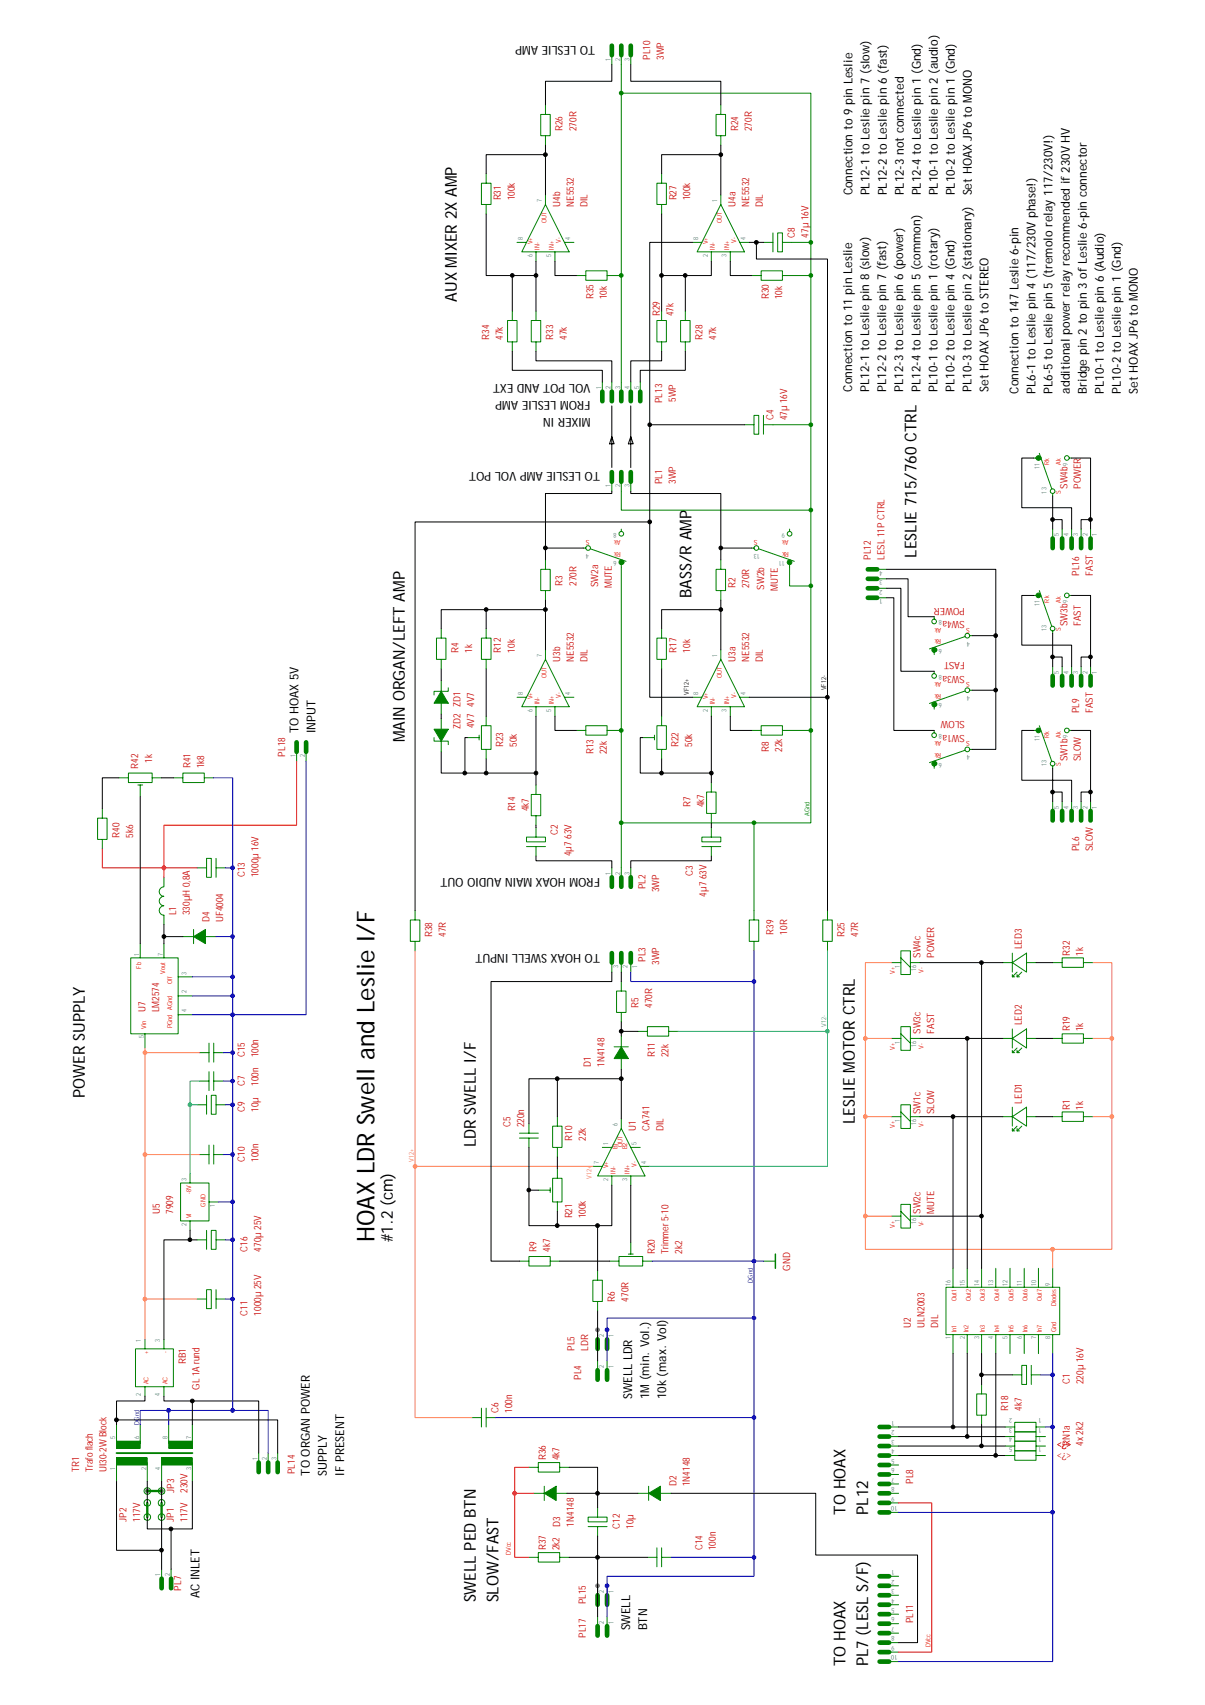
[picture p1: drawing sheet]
<svg xmlns="http://www.w3.org/2000/svg" width="210mm" height="297mm" viewBox="0 0 210 297" stroke-linecap="round" stroke-linejoin="round" font-family="sans-serif">
<defs><g id="words">
<text font-size="4.3" x="65.3" y="216.4" transform="rotate(-90 65.3 216.4)">HOAX LDR Swell and Leslie I/F</text>
<g font-size="2.8">
<text x="79.6" y="52.6" transform="rotate(-90 79.6 52.6)">AUX MIXER 2X AMP</text>
<text x="159.7" y="97.1" transform="rotate(-90 159.7 97.1)">LESLIE 715/760 CTRL</text>
<text x="120.5" y="104.1" transform="rotate(-90 120.5 104.1)">BASS/R AMP</text>
<text x="70.5" y="129.3" transform="rotate(-90 70.5 129.3)">MAIN ORGAN/LEFT AMP</text>
<text x="14.8" y="191.2" transform="rotate(-90 14.8 191.2)">POWER SUPPLY</text>
<text x="148.9" y="195.8" transform="rotate(-90 148.9 195.8)">LESLIE MOTOR CTRL</text>
<text x="82.9" y="199.9" transform="rotate(-90 82.9 199.9)">LDR SWELL I/F</text>
<text x="68.4" y="216.4" transform="rotate(-90 68.4 216.4)">#1.2 (cm)</text>
<text x="147.3" y="263.9" transform="rotate(-90 147.3 263.9)">TO HOAX</text>
<text x="151.3" y="263.9" transform="rotate(-90 151.3 263.9)">PL12</text>
<text x="82.9" y="279.2" transform="rotate(-90 82.9 279.2)">SWELL PED BTN</text>
<text x="86.8" y="279.2" transform="rotate(-90 86.8 279.2)">SLOW/FAST</text>
<text x="147.3" y="290.3" transform="rotate(-90 147.3 290.3)">TO HOAX</text>
<text x="151.3" y="290.3" transform="rotate(-90 151.3 290.3)">PL7 (LESL S/F)</text>
</g>
<g font-size="2.1">
<text x="103.7" y="8" transform="rotate(-180 103.7 8)">TO LESLIE AMP</text>
<text x="148.5" y="34.1" transform="rotate(-90 148.5 34.1)">Connection to 9 pin Leslie</text>
<text x="151.5" y="34.1" transform="rotate(-90 151.5 34.1)">PL12-1 to Leslie pin 7 (slow)</text>
<text x="154.5" y="34.1" transform="rotate(-90 154.5 34.1)">PL12-2 to Leslie pin 6 (fast)</text>
<text x="157.4" y="34.1" transform="rotate(-90 157.4 34.1)">PL12-3 not connected</text>
<text x="160.4" y="34.1" transform="rotate(-90 160.4 34.1)">PL12-4 to Leslie pin 1 (Gnd)</text>
<text x="163.4" y="34.1" transform="rotate(-90 163.4 34.1)">PL10-1 to Leslie pin 2 (audio)</text>
<text x="166.3" y="34.1" transform="rotate(-90 166.3 34.1)">PL10-2 to Leslie pin 1 (Gnd)</text>
<text x="169.3" y="34.1" transform="rotate(-90 169.3 34.1)">Set HOAX JP6 to MONO</text>
<text x="102.9" y="69.8" transform="rotate(-180 102.9 69.8)">FROM LESLIE AMP</text>
<text x="102.9" y="66.9" transform="rotate(-180 102.9 66.9)">VOL POT AND EXT</text>
<text x="148.4" y="68.2" transform="rotate(-90 148.4 68.2)">Connection to 11 pin Leslie</text>
<text x="151.4" y="68.2" transform="rotate(-90 151.4 68.2)">PL12-1 to Leslie pin 8 (slow)</text>
<text x="154.4" y="68.2" transform="rotate(-90 154.4 68.2)">PL12-2 to Leslie pin 7 (fast)</text>
<text x="157.4" y="68.2" transform="rotate(-90 157.4 68.2)">PL12-3 to Leslie pin 6 (power)</text>
<text x="160.3" y="68.2" transform="rotate(-90 160.3 68.2)">PL12-4 to Leslie pin 5 (common)</text>
<text x="163.3" y="68.2" transform="rotate(-90 163.3 68.2)">PL10-1 to Leslie pin 1 (rotary)</text>
<text x="166.3" y="68.2" transform="rotate(-90 166.3 68.2)">PL10-2 to Leslie pin 4 (Gnd)</text>
<text x="169.2" y="68.2" transform="rotate(-90 169.2 68.2)">PL10-3 to Leslie pin 2 (stationary)</text>
<text x="172.2" y="68.2" transform="rotate(-90 172.2 68.2)">Set HOAX JP6 to STEREO</text>
<text x="177.4" y="68.6" transform="rotate(-90 177.4 68.6)">Connection to 147 Leslie 6-pin</text>
<text x="180.4" y="68.6" transform="rotate(-90 180.4 68.6)">PL6-1 to Leslie pin 4 (117/230V phase!)</text>
<text x="183.3" y="68.6" transform="rotate(-90 183.3 68.6)">PL6-5 to Leslie pin 5 (tremolo relay 117/230V!)</text>
<text x="186.3" y="68.6" transform="rotate(-90 186.3 68.6)">additional power relay recommended if 230V HV</text>
<text x="189.3" y="68.6" transform="rotate(-90 189.3 68.6)">Bridge pin 2 to pin 3 of Leslie 6-pin connector</text>
<text x="192.3" y="68.6" transform="rotate(-90 192.3 68.6)">PL10-1 to Leslie pin 6 (Audio)</text>
<text x="195.2" y="68.6" transform="rotate(-90 195.2 68.6)">PL10-2 to Leslie pin 1 (Gnd)</text>
<text x="198.2" y="68.6" transform="rotate(-90 198.2 68.6)">Set HOAX JP6 to MONO</text>
<text x="102.9" y="72.8" transform="rotate(-180 102.9 72.8)">MIXER IN</text>
<text x="104.5" y="82.3" transform="rotate(-180 104.5 82.3)">TO LESLIE AMP VOL POT</text>
<text x="52" y="127.7" transform="rotate(-90 52 127.7)">TO HOAX 5V</text>
<text x="55" y="127.7" transform="rotate(-90 55 127.7)">INPUT</text>
<text x="104.5" y="152.9" transform="rotate(-180 104.5 152.9)">FROM HOAX MAIN AUDIO OUT</text>
<text x="104.5" y="166.1" transform="rotate(-180 104.5 166.1)">TO HOAX SWELL INPUT</text>
<text x="110.1" y="243.8" transform="rotate(-90 110.1 243.8)">SWELL LDR</text>
<text x="113.1" y="243.8" transform="rotate(-90 113.1 243.8)">1M (min. Vol.)</text>
<text x="116.1" y="243.8" transform="rotate(-90 116.1 243.8)">10k (max. Vol)</text>
<text x="54" y="257.1" transform="rotate(-90 54 257.1)">TO ORGAN POWER</text>
<text x="57" y="257.1" transform="rotate(-90 57 257.1)">SUPPLY</text>
<text x="59.9" y="257.1" transform="rotate(-90 59.9 257.1)">IF PRESENT</text>
<text x="34.7" y="278.5" transform="rotate(-90 34.7 278.5)">AC INLET</text>
<text x="109.8" y="284.1" transform="rotate(-90 109.8 284.1)">SWELL</text>
<text x="112.8" y="284.1" transform="rotate(-90 112.8 284.1)">BTN</text>
</g>
<g font-size="1.7" fill="#c00000">
<text x="113.3" y="10.4" transform="rotate(-90 113.3 10.4)">PL10</text>
<text x="115.6" y="10.4" transform="rotate(-90 115.6 10.4)">3WP</text>
<text x="98" y="22.9" transform="rotate(-90 98 22.9)">R26</text>
<text x="100.4" y="22.9" transform="rotate(-90 100.4 22.9)">270R</text>
<text x="128.6" y="22.9" transform="rotate(-90 128.6 22.9)">R24</text>
<text x="130.9" y="22.9" transform="rotate(-90 130.9 22.9)">270R</text>
<text x="87.3" y="34.9" transform="rotate(-90 87.3 34.9)">R31</text>
<text x="89.7" y="34.9" transform="rotate(-90 89.7 34.9)">100k</text>
<text x="117.8" y="34.9" transform="rotate(-90 117.8 34.9)">R27</text>
<text x="120.2" y="34.9" transform="rotate(-90 120.2 34.9)">100k</text>
<text x="97.6" y="36" transform="rotate(-90 97.6 36)">U4b</text>
<text x="99.9" y="36" transform="rotate(-90 99.9 36)">NE5532</text>
<text x="102.3" y="36" transform="rotate(-90 102.3 36)">DIL</text>
<text x="128.1" y="36" transform="rotate(-90 128.1 36)">U4a</text>
<text x="130.5" y="36" transform="rotate(-90 130.5 36)">NE5532</text>
<text x="132.9" y="36" transform="rotate(-90 132.9 36)">DIL</text>
<text x="138.5" y="41.4" transform="rotate(-90 138.5 41.4)">C8</text>
<text x="140.8" y="41.4" transform="rotate(-90 140.8 41.4)">47µ 16V</text>
<text x="103.4" y="52.1" transform="rotate(-90 103.4 52.1)">R35</text>
<text x="105.7" y="52.1" transform="rotate(-90 105.7 52.1)">10k</text>
<text x="133.9" y="52.1" transform="rotate(-90 133.9 52.1)">R30</text>
<text x="136.3" y="52.1" transform="rotate(-90 136.3 52.1)">10k</text>
<text x="85.2" y="59.2" transform="rotate(-90 85.2 59.2)">R34</text>
<text x="87.6" y="59.2" transform="rotate(-90 87.6 59.2)">47k</text>
<text x="96.4" y="59.2" transform="rotate(-90 96.4 59.2)">R33</text>
<text x="98.7" y="59.2" transform="rotate(-90 98.7 59.2)">47k</text>
<text x="114.9" y="55.1" transform="rotate(-90 114.9 55.1)">R29</text>
<text x="117.3" y="55.1" transform="rotate(-90 117.3 55.1)">47k</text>
<text x="122.4" y="59.2" transform="rotate(-90 122.4 59.2)">R28</text>
<text x="124.7" y="59.2" transform="rotate(-90 124.7 59.2)">47k</text>
<text x="115.3" y="70.2" transform="rotate(-90 115.3 70.2)">PL13</text>
<text x="117.7" y="70" transform="rotate(-90 117.7 70)">5WP</text>
<text x="134.7" y="73.2" transform="rotate(-90 134.7 73.2)">C4</text>
<text x="137.1" y="73.2" transform="rotate(-90 137.1 73.2)">47µ 16V</text>
<text x="115.3" y="84.3" transform="rotate(-90 115.3 84.3)">PL1</text>
<text x="117.7" y="84.3" transform="rotate(-90 117.7 84.3)">3WP</text>
<text x="185.9" y="85.2" transform="rotate(-90 185.9 85.2)">SW4b</text>
<text x="188.3" y="85.2" transform="rotate(-90 188.3 85.2)">POWER</text>
<text x="151.7" y="97.5" transform="rotate(-90 151.7 97.5)">PL12</text>
<text x="154.1" y="97.5" transform="rotate(-90 154.1 97.5)">LESL 11P CTRL</text>
<text x="188" y="100.3" transform="rotate(-90 188 100.3)">PL16</text>
<text x="190.4" y="100.3" transform="rotate(-90 190.4 100.3)">FAST</text>
<text x="98" y="102.1" transform="rotate(-90 98 102.1)">R3</text>
<text x="100.4" y="102.1" transform="rotate(-90 100.4 102.1)">270R</text>
<text x="104.2" y="102.3" transform="rotate(-90 104.2 102.3)">SW2a</text>
<text x="106.6" y="102.5" transform="rotate(-90 106.6 102.5)">MUTE</text>
<text x="128.1" y="102.5" transform="rotate(-90 128.1 102.5)">R2</text>
<text x="130.5" y="102.5" transform="rotate(-90 130.5 102.5)">270R</text>
<text x="133.1" y="102.7" transform="rotate(-90 133.1 102.7)">SW2b</text>
<text x="135.5" y="102.9" transform="rotate(-90 135.5 102.9)">MUTE</text>
<text x="168.1" y="105.9" transform="rotate(-180 168.1 105.9)">POWER</text>
<text x="79.8" y="113.8" transform="rotate(-90 79.8 113.8)">R4</text>
<text x="82.2" y="113.8" transform="rotate(-90 82.2 113.8)">1k</text>
<text x="87.3" y="113.7" transform="rotate(-90 87.3 113.7)">R12</text>
<text x="89.7" y="113.7" transform="rotate(-90 89.7 113.7)">10k</text>
<text x="117.8" y="113.7" transform="rotate(-90 117.8 113.7)">R17</text>
<text x="120.2" y="113.7" transform="rotate(-90 120.2 113.7)">10k</text>
<text x="168.1" y="108.2" transform="rotate(-180 168.1 108.2)">SW4a</text>
<text x="185.9" y="109.1" transform="rotate(-90 185.9 109.1)">SW3b</text>
<text x="188.3" y="109.1" transform="rotate(-90 188.3 109.1)">FAST</text>
<text x="97.6" y="115.3" transform="rotate(-90 97.6 115.3)">U3b</text>
<text x="99.9" y="115.3" transform="rotate(-90 99.9 115.3)">NE5532</text>
<text x="102.3" y="115.3" transform="rotate(-90 102.3 115.3)">DIL</text>
<text x="128.1" y="115.3" transform="rotate(-90 128.1 115.3)">U3a</text>
<text x="130.5" y="115.3" transform="rotate(-90 130.5 115.3)">NE5532</text>
<text x="132.9" y="115.3" transform="rotate(-90 132.9 115.3)">DIL</text>
<text x="168.1" y="117.7" transform="rotate(-180 168.1 117.7)">SW3a</text>
<text x="168.1" y="115.4" transform="rotate(-180 168.1 115.4)">FAST</text>
<text x="82.6" y="123.1" transform="rotate(-90 82.6 123.1)">4V7</text>
<text x="168.1" y="125.7" transform="rotate(-180 168.1 125.7)">SLOW</text>
<text x="188" y="124.2" transform="rotate(-90 188 124.2)">PL9</text>
<text x="190.4" y="124.2" transform="rotate(-90 190.4 124.2)">FAST</text>
<text x="49.7" y="131.8" transform="rotate(-90 49.7 131.8)">PL18</text>
<text x="80.2" y="127" transform="rotate(-90 80.2 127)">ZD2 ZD1</text>
<text x="82.6" y="126.9" transform="rotate(-90 82.6 126.9)">4V7</text>
<text x="87.7" y="130.2" transform="rotate(-90 87.7 130.2)">R23</text>
<text x="90" y="130.2" transform="rotate(-90 90 130.2)">50k</text>
<text x="103.4" y="131.4" transform="rotate(-90 103.4 131.4)">R13</text>
<text x="105.7" y="131.4" transform="rotate(-90 105.7 131.4)">22k</text>
<text x="118.2" y="130.2" transform="rotate(-90 118.2 130.2)">R22</text>
<text x="120.6" y="130.2" transform="rotate(-90 120.6 130.2)">50k</text>
<text x="133.9" y="131" transform="rotate(-90 133.9 131)">R8</text>
<text x="136.3" y="131" transform="rotate(-90 136.3 131)">22k</text>
<text x="168.1" y="128" transform="rotate(-180 168.1 128)">SW1a</text>
<text x="24.1" y="133.9" transform="rotate(-90 24.1 133.9)">R42</text>
<text x="26.5" y="132.8" transform="rotate(-90 26.5 132.8)">1k</text>
<text x="33.2" y="133.9" transform="rotate(-90 33.2 133.9)">R41</text>
<text x="35.6" y="133.9" transform="rotate(-90 35.6 133.9)">1k8</text>
<text x="185.9" y="132.6" transform="rotate(-90 185.9 132.6)">SW1b</text>
<text x="188.3" y="132.6" transform="rotate(-90 188.3 132.6)">SLOW</text>
<text x="89.7" y="141.4" transform="rotate(-90 89.7 141.4)">R14</text>
<text x="92.1" y="141.4" transform="rotate(-90 92.1 141.4)">4k7</text>
<text x="120.3" y="140.7" transform="rotate(-90 120.3 140.7)">R7</text>
<text x="122.7" y="140.7" transform="rotate(-90 122.7 140.7)">4k7</text>
<text x="20.8" y="145.9" transform="rotate(-90 20.8 145.9)">R40</text>
<text x="23.2" y="145.9" transform="rotate(-90 23.2 145.9)">5k6</text>
<text x="97.2" y="145.5" transform="rotate(-90 97.2 145.5)">C2</text>
<text x="99.5" y="149.2" transform="rotate(-90 99.5 149.2)">4µ7 63V</text>
<text x="188" y="148.3" transform="rotate(-90 188 148.3)">PL6</text>
<text x="190.4" y="148.3" transform="rotate(-90 190.4 148.3)">SLOW</text>
<text x="42.7" y="152.8" transform="rotate(-90 42.7 152.8)">C13</text>
<text x="45" y="152.8" transform="rotate(-90 45 152.8)">1000µ 16V</text>
<text x="112.4" y="154.9" transform="rotate(-90 112.4 154.9)">PL2</text>
<text x="114.8" y="155.5" transform="rotate(-90 114.8 155.5)">3WP</text>
<text x="120.7" y="152.6" transform="rotate(-90 120.7 152.6)">C3</text>
<text x="30.7" y="159.4" transform="rotate(-90 30.7 159.4)">L1</text>
<text x="33.1" y="159.4" transform="rotate(-90 33.1 159.4)">330µH 0,8A</text>
<text x="36.5" y="160.7" transform="rotate(-90 36.5 160.7)">D4</text>
<text x="38.9" y="160.7" transform="rotate(-90 38.9 160.7)">UF4004</text>
<text x="123.1" y="156.2" transform="rotate(-90 123.1 156.2)">4µ7 63V</text>
<text x="75.3" y="163.3" transform="rotate(-90 75.3 163.3)">R38</text>
<text x="77.7" y="163.3" transform="rotate(-90 77.7 163.3)">47R</text>
<text x="112.5" y="167.6" transform="rotate(-90 112.5 167.6)">PL3</text>
<text x="134.7" y="162.8" transform="rotate(-90 134.7 162.8)">R39</text>
<text x="137.1" y="162.8" transform="rotate(-90 137.1 162.8)">10R</text>
<text x="147.1" y="163.3" transform="rotate(-90 147.1 163.3)">R25</text>
<text x="149.5" y="163.3" transform="rotate(-90 149.5 163.3)">47R</text>
<text x="160.3" y="166.9" transform="rotate(-90 160.3 166.9)">SW4c</text>
<text x="162.7" y="166.9" transform="rotate(-90 162.7 166.9)">POWER</text>
<text x="178" y="165.4" transform="rotate(-90 178 165.4)">LED3</text>
<text x="186.3" y="166.5" transform="rotate(-90 186.3 166.5)">R32</text>
<text x="188.7" y="166.5" transform="rotate(-90 188.7 166.5)">1k</text>
<text x="114.8" y="168.1" transform="rotate(-90 114.8 168.1)">3WP</text>
<text x="25.3" y="176.4" transform="rotate(-90 25.3 176.4)">U7</text>
<text x="27.7" y="176.4" transform="rotate(-90 27.7 176.4)">LM2574</text>
<text x="111.2" y="175.6" transform="rotate(-90 111.2 175.6)">R5</text>
<text x="113.6" y="175.6" transform="rotate(-90 113.6 175.6)">470R</text>
<text x="178" y="178.6" transform="rotate(-90 178 178.6)">LED2</text>
<text x="186.3" y="179.7" transform="rotate(-90 186.3 179.7)">R19</text>
<text x="188.7" y="179.7" transform="rotate(-90 188.7 179.7)">1k</text>
<text x="42.7" y="184.2" transform="rotate(-90 42.7 184.2)">C15</text>
<text x="45" y="184.2" transform="rotate(-90 45 184.2)">100n</text>
<text x="102.9" y="185.9" transform="rotate(-90 102.9 185.9)">D1</text>
<text x="105.3" y="185.9" transform="rotate(-90 105.3 185.9)">1N4148</text>
<text x="114.1" y="184.2" transform="rotate(-90 114.1 184.2)">R11</text>
<text x="116.5" y="184.2" transform="rotate(-90 116.5 184.2)">22k</text>
<text x="160.3" y="180.1" transform="rotate(-90 160.3 180.1)">SW3c</text>
<text x="162.7" y="180.1" transform="rotate(-90 162.7 180.1)">FAST</text>
<text x="42.7" y="189.2" transform="rotate(-90 42.7 189.2)">C7</text>
<text x="45" y="189.2" transform="rotate(-90 45 189.2)">100n</text>
<text x="42.7" y="193.7" transform="rotate(-90 42.7 193.7)">C9</text>
<text x="45" y="193.7" transform="rotate(-90 45 193.7)">10µ</text>
<text x="88.9" y="196.4" transform="rotate(-90 88.9 196.4)">C5</text>
<text x="91.3" y="196.4" transform="rotate(-90 91.3 196.4)">220n</text>
<text x="110.8" y="197" transform="rotate(-90 110.8 197)">U1</text>
<text x="113.2" y="197" transform="rotate(-90 113.2 197)">CA741</text>
<text x="115.5" y="197" transform="rotate(-90 115.5 197)">DIL</text>
<text x="160.3" y="194.1" transform="rotate(-90 160.3 194.1)">SW1c</text>
<text x="162.7" y="194.1" transform="rotate(-90 162.7 194.1)">SLOW</text>
<text x="178" y="192.3" transform="rotate(-90 178 192.3)">LED1</text>
<text x="186.3" y="193.3" transform="rotate(-90 186.3 193.3)">R1</text>
<text x="188.7" y="193.3" transform="rotate(-90 188.7 193.3)">1k</text>
<text x="42.7" y="202.4" transform="rotate(-90 42.7 202.4)">C10</text>
<text x="45" y="202.4" transform="rotate(-90 45 202.4)">100n</text>
<text x="99.7" y="198.8" transform="rotate(-90 99.7 198.8)">R10</text>
<text x="102" y="198.8" transform="rotate(-90 102 198.8)">22k</text>
<text x="27.8" y="211.5" transform="rotate(-90 27.8 211.5)">U5</text>
<text x="30.2" y="211.5" transform="rotate(-90 30.2 211.5)">7909</text>
<text x="99.7" y="212.3" transform="rotate(-90 99.7 212.3)">R21</text>
<text x="102" y="212.3" transform="rotate(-90 102 212.3)">100k</text>
<text x="160.3" y="211.5" transform="rotate(-90 160.3 211.5)">SW2c</text>
<text x="162.7" y="211.5" transform="rotate(-90 162.7 211.5)">MUTE</text>
<text x="43.1" y="218.1" transform="rotate(-90 43.1 218.1)">C16</text>
<text x="45.5" y="218.1" transform="rotate(-90 45.5 218.1)">470µ 25V</text>
<text x="93.5" y="218.1" transform="rotate(-90 93.5 218.1)">R9</text>
<text x="95.8" y="218.1" transform="rotate(-90 95.8 218.1)">4k7</text>
<text x="114.1" y="218.5" transform="rotate(-90 114.1 218.5)">R20</text>
<text x="116.5" y="218.5" transform="rotate(-90 116.5 218.5)">Trimmer 5-10</text>
<text x="118.9" y="218.5" transform="rotate(-90 118.9 218.5)">2k2</text>
<text x="137.6" y="221.4" transform="rotate(-90 137.6 221.4)">GND</text>
<text x="107.1" y="226.8" transform="rotate(-90 107.1 226.8)">R6</text>
<text x="109.5" y="226.8" transform="rotate(-90 109.5 226.8)">470R</text>
<text x="43.1" y="229.2" transform="rotate(-90 43.1 229.2)">C11</text>
<text x="45.5" y="229.2" transform="rotate(-90 45.5 229.2)">1000µ 25V</text>
<text x="158.7" y="231.3" transform="rotate(-90 158.7 231.3)">U2</text>
<text x="161" y="231.3" transform="rotate(-90 161 231.3)">ULN2003</text>
<text x="163.4" y="231.3" transform="rotate(-90 163.4 231.3)">DIL</text>
<text x="32.3" y="237.7" transform="rotate(-90 32.3 237.7)">RB1</text>
<text x="100.1" y="235.3" transform="rotate(-90 100.1 235.3)">PL5</text>
<text x="102.4" y="235.3" transform="rotate(-90 102.4 235.3)">LDR</text>
<text x="34.7" y="242.1" transform="rotate(-90 34.7 242.1)">GL 1A rund</text>
<text x="101.2" y="240.4" transform="rotate(-90 101.2 240.4)">PL4</text>
<text x="175.6" y="245.8" transform="rotate(-90 175.6 245.8)">R18</text>
<text x="178" y="245.8" transform="rotate(-90 178 245.8)">4k7</text>
<text x="186.4" y="241.2" transform="rotate(-90 186.4 241.2)">C1</text>
<text x="188.7" y="241.2" transform="rotate(-90 188.7 241.2)">220µ 16V</text>
<text x="86.8" y="246.1" transform="rotate(-90 86.8 246.1)">C6</text>
<text x="89.2" y="246.1" transform="rotate(-90 89.2 246.1)">100n</text>
<text x="186.3" y="251.9" transform="rotate(-90 186.3 251.9)">RN1a</text>
<text x="186.6" y="251.1" transform="rotate(-180 186.6 251.1)">&lt;?&gt;</text>
<text x="188.7" y="251.9" transform="rotate(-90 188.7 251.9)">4x 2k2</text>
<text x="13.8" y="256.5" transform="rotate(-90 13.8 256.5)">TR1</text>
<text x="16.2" y="256.5" transform="rotate(-90 16.2 256.5)">Trafo flach</text>
<text x="18.5" y="256.5" transform="rotate(-90 18.5 256.5)">UI30-2W Block</text>
<text x="51.4" y="256.8" transform="rotate(-90 51.4 256.8)">PL14</text>
<text x="95.1" y="254.4" transform="rotate(-90 95.1 254.4)">R36</text>
<text x="97.5" y="254.4" transform="rotate(-90 97.5 254.4)">4k7</text>
<text x="186.6" y="253.2" transform="rotate(-180 186.6 253.2)">&lt;?&gt;</text>
<text x="30.3" y="260.1" transform="rotate(-90 30.3 260.1)">JP3</text>
<text x="32.7" y="260.1" transform="rotate(-90 32.7 260.1)">230V</text>
<text x="117.8" y="258.9" transform="rotate(-90 117.8 258.9)">D2</text>
<text x="120.2" y="258.9" transform="rotate(-90 120.2 258.9)">1N4148</text>
<text x="159.1" y="258.5" transform="rotate(-90 159.1 258.5)">PL8</text>
<text x="22" y="265.1" transform="rotate(-90 22 265.1)">JP2</text>
<text x="24.4" y="265.1" transform="rotate(-90 24.4 265.1)">117V</text>
<text x="30.3" y="265.1" transform="rotate(-90 30.3 265.1)">JP1</text>
<text x="32.7" y="265.1" transform="rotate(-90 32.7 265.1)">117V</text>
<text x="97.6" y="266" transform="rotate(-90 97.6 266)">D3</text>
<text x="99.9" y="266" transform="rotate(-90 99.9 266)">1N4148</text>
<text x="108" y="266.4" transform="rotate(-90 108 266.4)">C12</text>
<text x="110.4" y="266.4" transform="rotate(-90 110.4 266.4)">10µ</text>
<text x="95.1" y="270.1" transform="rotate(-90 95.1 270.1)">R37</text>
<text x="97.5" y="270.1" transform="rotate(-90 97.5 270.1)">2k2</text>
<text x="122.3" y="270.1" transform="rotate(-90 122.3 270.1)">C14</text>
<text x="124.7" y="270.1" transform="rotate(-90 124.7 270.1)">100n</text>
<text x="31.5" y="277.1" transform="rotate(-90 31.5 277.1)">PL7</text>
<text x="102" y="279.5" transform="rotate(-90 102 279.5)">PL15</text>
<text x="102" y="285.3" transform="rotate(-90 102 285.3)">PL17</text>
<text x="159.1" y="282.8" transform="rotate(-90 159.1 282.8)">PL11</text>
</g>
<g font-size="1.2" fill="#408080">
<text x="106.4" y="10.5" transform="rotate(-90 106.4 10.5)">1</text>
<text x="108" y="10.5" transform="rotate(-90 108 10.5)">2</text>
<text x="109.7" y="10.5" transform="rotate(-90 109.7 10.5)">3</text>
<text x="94.4" y="35.2" transform="rotate(-90 94.4 35.2)">7</text>
<text x="124.9" y="35.2" transform="rotate(-90 124.9 35.2)">1</text>
<text x="91.1" y="41.8" transform="rotate(-90 91.1 41.8)">8</text>
<text x="99.3" y="41.8" transform="rotate(-90 99.3 41.8)">4</text>
<text x="121.6" y="41.8" transform="rotate(-90 121.6 41.8)">8</text>
<text x="129.9" y="41.8" transform="rotate(-90 129.9 41.8)">4</text>
<text x="92.7" y="44.8" transform="rotate(-90 92.7 44.8)">6</text>
<text x="96" y="44.8" transform="rotate(-90 96 44.8)">5</text>
<text x="123.3" y="44.8" transform="rotate(-90 123.3 44.8)">2</text>
<text x="126.6" y="44.8" transform="rotate(-90 126.6 44.8)">3</text>
<text x="104.7" y="67.8" transform="rotate(-90 104.7 67.8)">1</text>
<text x="106.4" y="67.8" transform="rotate(-90 106.4 67.8)">2</text>
<text x="108" y="67.8" transform="rotate(-90 108 67.8)">3</text>
<text x="109.7" y="67.8" transform="rotate(-90 109.7 67.8)">4</text>
<text x="111.3" y="67.8" transform="rotate(-90 111.3 67.8)">5</text>
<text x="181.1" y="81.6" transform="rotate(-90 181.1 81.6)">11</text>
<text x="186" y="81.1" transform="rotate(-90 186 81.1)">9</text>
<text x="106.4" y="84.8" transform="rotate(-90 106.4 84.8)">1</text>
<text x="108" y="84.8" transform="rotate(-90 108 84.8)">2</text>
<text x="109.7" y="84.8" transform="rotate(-90 109.7 84.8)">3</text>
<text x="182.3" y="86" transform="rotate(-90 182.3 86)">13</text>
<text x="107.4" y="92.8" transform="rotate(-180 107.4 92.8)">8</text>
<text x="136.7" y="92.8" transform="rotate(-180 136.7 92.8)">9</text>
<text x="184.5" y="93.4" transform="rotate(-90 184.5 93.4)">5</text>
<text x="186.1" y="93.4" transform="rotate(-90 186.1 93.4)">4</text>
<text x="187.8" y="93.4" transform="rotate(-90 187.8 93.4)">3</text>
<text x="189.4" y="93.4" transform="rotate(-90 189.4 93.4)">2</text>
<text x="191.1" y="93.4" transform="rotate(-90 191.1 93.4)">1</text>
<text x="102.6" y="96.5" transform="rotate(-180 102.6 96.5)">4</text>
<text x="107.4" y="97.8" transform="rotate(-180 107.4 97.8)">6</text>
<text x="132.4" y="96.5" transform="rotate(-180 132.4 96.5)">13</text>
<text x="136.7" y="97.8" transform="rotate(-180 136.7 97.8)">11</text>
<text x="153.7" y="101.1" transform="rotate(-180 153.7 101.1)">3</text>
<text x="153.7" y="99.4" transform="rotate(-180 153.7 99.4)">4</text>
<text x="153.7" y="104.4" transform="rotate(-180 153.7 104.4)">1</text>
<text x="153.7" y="102.7" transform="rotate(-180 153.7 102.7)">2</text>
<text x="181.1" y="105.6" transform="rotate(-90 181.1 105.6)">11</text>
<text x="186" y="105.1" transform="rotate(-90 186 105.1)">9</text>
<text x="164.1" y="113.1" transform="rotate(-180 164.1 113.1)">6</text>
<text x="164.1" y="108.1" transform="rotate(-180 164.1 108.1)">8</text>
<text x="168.9" y="111.8" transform="rotate(-180 168.9 111.8)">4</text>
<text x="182.3" y="109.9" transform="rotate(-90 182.3 109.9)">13</text>
<text x="94.4" y="114.5" transform="rotate(-90 94.4 114.5)">7</text>
<text x="124.9" y="114.5" transform="rotate(-90 124.9 114.5)">1</text>
<text x="164.1" y="117.6" transform="rotate(-180 164.1 117.6)">8</text>
<text x="184.5" y="117.3" transform="rotate(-90 184.5 117.3)">5</text>
<text x="186.1" y="117.3" transform="rotate(-90 186.1 117.3)">4</text>
<text x="187.8" y="117.3" transform="rotate(-90 187.8 117.3)">3</text>
<text x="189.4" y="117.3" transform="rotate(-90 189.4 117.3)">2</text>
<text x="191.1" y="117.3" transform="rotate(-90 191.1 117.3)">1</text>
<text x="91.1" y="121.1" transform="rotate(-90 91.1 121.1)">8</text>
<text x="92.7" y="124.1" transform="rotate(-90 92.7 124.1)">6</text>
<text x="96" y="124.1" transform="rotate(-90 96 124.1)">5</text>
<text x="99.3" y="121.1" transform="rotate(-90 99.3 121.1)">4</text>
<text x="121.6" y="121.1" transform="rotate(-90 121.6 121.1)">8</text>
<text x="123.3" y="124.1" transform="rotate(-90 123.3 124.1)">2</text>
<text x="126.6" y="124.1" transform="rotate(-90 126.6 124.1)">3</text>
<text x="129.9" y="121.1" transform="rotate(-90 129.9 121.1)">4</text>
<text x="164.1" y="122.5" transform="rotate(-180 164.1 122.5)">6</text>
<text x="168.9" y="121.3" transform="rotate(-180 168.9 121.3)">4</text>
<text x="51.5" y="131.9" transform="rotate(-90 51.5 131.9)">1</text>
<text x="53.1" y="131.9" transform="rotate(-90 53.1 131.9)">2</text>
<text x="164.1" y="127.9" transform="rotate(-180 164.1 127.9)">8</text>
<text x="168.9" y="131.6" transform="rotate(-180 168.9 131.6)">4</text>
<text x="181.1" y="129.1" transform="rotate(-90 181.1 129.1)">11</text>
<text x="186" y="128.6" transform="rotate(-90 186 128.6)">9</text>
<text x="164.1" y="132.9" transform="rotate(-180 164.1 132.9)">6</text>
<text x="182.3" y="133.5" transform="rotate(-90 182.3 133.5)">13</text>
<text x="184.5" y="140.9" transform="rotate(-90 184.5 140.9)">5</text>
<text x="186.1" y="140.9" transform="rotate(-90 186.1 140.9)">4</text>
<text x="187.8" y="140.9" transform="rotate(-90 187.8 140.9)">3</text>
<text x="189.4" y="140.9" transform="rotate(-90 189.4 140.9)">2</text>
<text x="191.1" y="140.9" transform="rotate(-90 191.1 140.9)">1</text>
<text x="106.4" y="152.4" transform="rotate(-90 106.4 152.4)">1</text>
<text x="108" y="152.4" transform="rotate(-90 108 152.4)">2</text>
<text x="109.7" y="152.4" transform="rotate(-90 109.7 152.4)">3</text>
<text x="24.2" y="166.6" transform="rotate(-90 24.2 166.6)">1</text>
<text x="28.3" y="166.6" transform="rotate(-90 28.3 166.6)">7</text>
<text x="32.5" y="173.1" transform="rotate(-90 32.5 173.1)">2</text>
<text x="32.5" y="169.8" transform="rotate(-90 32.5 169.8)">3</text>
<text x="107.7" y="168.6" transform="rotate(-90 107.7 168.6)">3</text>
<text x="109.3" y="168.6" transform="rotate(-90 109.3 168.6)">2</text>
<text x="111" y="168.6" transform="rotate(-90 111 168.6)">1</text>
<text x="156.7" y="168.6" transform="rotate(-90 156.7 168.6)">1</text>
<text x="159.6" y="169.2" transform="rotate(-90 159.6 169.2)">16</text>
<text x="32.5" y="176.4" transform="rotate(-90 32.5 176.4)">4</text>
<text x="25" y="180.9" transform="rotate(-90 25 180.9)">5</text>
<text x="156.7" y="181.8" transform="rotate(-90 156.7 181.8)">1</text>
<text x="159.6" y="182.4" transform="rotate(-90 159.6 182.4)">16</text>
<text x="107.6" y="196.2" transform="rotate(-90 107.6 196.2)">6</text>
<text x="156.7" y="195.5" transform="rotate(-90 156.7 195.5)">1</text>
<text x="159.6" y="196" transform="rotate(-90 159.6 196)">16</text>
<text x="104.3" y="202.8" transform="rotate(-90 104.3 202.8)">7</text>
<text x="105.9" y="199.5" transform="rotate(-90 105.9 199.5)">1</text>
<text x="110.9" y="199.5" transform="rotate(-90 110.9 199.5)">5</text>
<text x="112.5" y="202.8" transform="rotate(-90 112.5 202.8)">4</text>
<text x="32.5" y="205.7" transform="rotate(-90 32.5 205.7)">3</text>
<text x="105.9" y="205.8" transform="rotate(-90 105.9 205.8)">2</text>
<text x="109.2" y="205.8" transform="rotate(-90 109.2 205.8)">3</text>
<text x="32.5" y="213.6" transform="rotate(-90 32.5 213.6)">2</text>
<text x="37.4" y="210.3" transform="rotate(-90 37.4 210.3)">1</text>
<text x="156.7" y="212.8" transform="rotate(-90 156.7 212.8)">1</text>
<text x="159.6" y="213.3" transform="rotate(-90 159.6 213.3)">16</text>
<text x="165.6" y="224" transform="rotate(-90 165.6 224)">16</text>
<text x="168.1" y="224" transform="rotate(-90 168.1 224)">15</text>
<text x="170.5" y="224" transform="rotate(-90 170.5 224)">14</text>
<text x="173" y="224" transform="rotate(-90 173 224)">13</text>
<text x="175.5" y="224" transform="rotate(-90 175.5 224)">12</text>
<text x="178" y="224" transform="rotate(-90 178 224)">11</text>
<text x="180.5" y="224" transform="rotate(-90 180.5 224)">10</text>
<text x="182.9" y="224" transform="rotate(-90 182.9 224)">9</text>
<text x="24.5" y="233.8" transform="rotate(-90 24.5 233.8)">1</text>
<text x="27.8" y="233.8" transform="rotate(-90 27.8 233.8)">3</text>
<text x="105.2" y="232.9" transform="rotate(-90 105.2 232.9)">2</text>
<text x="106.8" y="232.9" transform="rotate(-90 106.8 232.9)">1</text>
<text x="165.6" y="233.2" transform="rotate(-90 165.6 233.2)">1</text>
<text x="168.1" y="233.2" transform="rotate(-90 168.1 233.2)">2</text>
<text x="170.5" y="233.2" transform="rotate(-90 170.5 233.2)">3</text>
<text x="173" y="233.2" transform="rotate(-90 173 233.2)">4</text>
<text x="175.5" y="233.2" transform="rotate(-90 175.5 233.2)">5</text>
<text x="178" y="233.2" transform="rotate(-90 178 233.2)">6</text>
<text x="180.5" y="233.2" transform="rotate(-90 180.5 233.2)">7</text>
<text x="182.9" y="233.2" transform="rotate(-90 182.9 233.2)">8</text>
<text x="105.2" y="238.3" transform="rotate(-90 105.2 238.3)">2</text>
<text x="106.8" y="238.3" transform="rotate(-90 106.8 238.3)">1</text>
<text x="24.5" y="243.2" transform="rotate(-90 24.5 243.2)">2</text>
<text x="27.8" y="243.2" transform="rotate(-90 27.8 243.2)">4</text>
<text x="20.1" y="250.7" transform="rotate(-90 20.1 250.7)">5</text>
<text x="24.2" y="250.7" transform="rotate(-90 24.2 250.7)">6</text>
<text x="29.2" y="250.7" transform="rotate(-90 29.2 250.7)">8</text>
<text x="33.3" y="250.7" transform="rotate(-90 33.3 250.7)">7</text>
<text x="155.8" y="247.5" transform="rotate(-180 155.8 247.5)">1</text>
<text x="155.8" y="249.2" transform="rotate(-180 155.8 249.2)">2</text>
<text x="155.8" y="250.8" transform="rotate(-180 155.8 250.8)">3</text>
<text x="176.3" y="247.1" transform="rotate(-180 176.3 247.1)">2</text>
<text x="176.3" y="248.8" transform="rotate(-180 176.3 248.8)">3</text>
<text x="176.3" y="250.4" transform="rotate(-180 176.3 250.4)">4</text>
<text x="181.4" y="247.1" transform="rotate(-180 181.4 247.1)">1</text>
<text x="181.4" y="248.8" transform="rotate(-180 181.4 248.8)">1</text>
<text x="181.4" y="250.4" transform="rotate(-180 181.4 250.4)">1</text>
<text x="20.1" y="256.1" transform="rotate(-90 20.1 256.1)">1</text>
<text x="25.4" y="256.1" transform="rotate(-90 25.4 256.1)">2</text>
<text x="27.9" y="256.1" transform="rotate(-90 27.9 256.1)">4</text>
<text x="33.3" y="256.1" transform="rotate(-90 33.3 256.1)">3</text>
<text x="44.9" y="254.4" transform="rotate(-90 44.9 254.4)">1</text>
<text x="46.5" y="254.4" transform="rotate(-90 46.5 254.4)">2</text>
<text x="48.2" y="254.4" transform="rotate(-90 48.2 254.4)">3</text>
<text x="155.8" y="252.5" transform="rotate(-180 155.8 252.5)">4</text>
<text x="155.8" y="254.1" transform="rotate(-180 155.8 254.1)">5</text>
<text x="155.8" y="255.8" transform="rotate(-180 155.8 255.8)">6</text>
<text x="155.8" y="257.5" transform="rotate(-180 155.8 257.5)">7</text>
<text x="176.3" y="252.1" transform="rotate(-180 176.3 252.1)">5</text>
<text x="181.4" y="252.1" transform="rotate(-180 181.4 252.1)">1</text>
<text x="155.8" y="259.1" transform="rotate(-180 155.8 259.1)">8</text>
<text x="155.8" y="260.8" transform="rotate(-180 155.8 260.8)">9</text>
<text x="156.3" y="262.4" transform="rotate(-180 156.3 262.4)">10</text>
<text x="27.9" y="274.6" transform="rotate(-90 27.9 274.6)">1</text>
<text x="29.6" y="274.6" transform="rotate(-90 29.6 274.6)">2</text>
<text x="155.8" y="273.5" transform="rotate(-180 155.8 273.5)">1</text>
<text x="155.8" y="275.2" transform="rotate(-180 155.8 275.2)">2</text>
<text x="105.2" y="277.5" transform="rotate(-90 105.2 277.5)">2</text>
<text x="106.8" y="277.5" transform="rotate(-90 106.8 277.5)">1</text>
<text x="155.8" y="276.8" transform="rotate(-180 155.8 276.8)">3</text>
<text x="155.8" y="278.5" transform="rotate(-180 155.8 278.5)">4</text>
<text x="155.8" y="280.1" transform="rotate(-180 155.8 280.1)">5</text>
<text x="155.8" y="281.8" transform="rotate(-180 155.8 281.8)">6</text>
<text x="105.2" y="282.9" transform="rotate(-90 105.2 282.9)">2</text>
<text x="106.8" y="282.9" transform="rotate(-90 106.8 282.9)">1</text>
<text x="155.8" y="283.4" transform="rotate(-180 155.8 283.4)">7</text>
<text x="155.8" y="285.1" transform="rotate(-180 155.8 285.1)">8</text>
<text x="155.8" y="286.7" transform="rotate(-180 155.8 286.7)">9</text>
<text x="156.3" y="288.4" transform="rotate(-180 156.3 288.4)">10</text>
</g>
<g font-size="1.2" fill="#f00">
<text x="95.2" y="38.8" transform="rotate(-90 95.2 38.8)">OUT</text>
<text x="125.8" y="38.8" transform="rotate(-90 125.8 38.8)">OUT</text>
<text x="92.7" y="42.6" transform="rotate(-90 92.7 42.6)">V+</text>
<text x="94" y="43.5" transform="rotate(-90 94 43.5)">IN-</text>
<text x="96.5" y="43.5" transform="rotate(-90 96.5 43.5)">IN+</text>
<text x="97.7" y="42.3" transform="rotate(-90 97.7 42.3)">V-</text>
<text x="123.3" y="42.6" transform="rotate(-90 123.3 42.6)">V+</text>
<text x="124.5" y="43.5" transform="rotate(-90 124.5 43.5)">IN-</text>
<text x="127" y="43.5" transform="rotate(-90 127 43.5)">IN+</text>
<text x="128.2" y="42.3" transform="rotate(-90 128.2 42.3)">V-</text>
<text x="182.7" y="81" transform="rotate(-90 182.7 81)">Rk</text>
<text x="184.8" y="81" transform="rotate(-90 184.8 81)">Ak</text>
<text x="184.8" y="86" transform="rotate(-90 184.8 86)">S</text>
<text x="102.7" y="94.1" transform="rotate(-180 102.7 94.1)">S</text>
<text x="108.1" y="94.1" transform="rotate(-180 108.1 94.1)">Ak</text>
<text x="132" y="94.1" transform="rotate(-180 132 94.1)">S</text>
<text x="137.4" y="94.1" transform="rotate(-180 137.4 94.1)">Ak</text>
<text x="108.1" y="96.1" transform="rotate(-180 108.1 96.1)">Rk</text>
<text x="137.4" y="96.1" transform="rotate(-180 137.4 96.1)">Rk</text>
<text x="182.7" y="105" transform="rotate(-90 182.7 105)">Rk</text>
<text x="184.8" y="105" transform="rotate(-90 184.8 105)">Ak</text>
<text x="164" y="111.4" transform="rotate(-180 164 111.4)">Rk</text>
<text x="164" y="109.3" transform="rotate(-180 164 109.3)">Ak</text>
<text x="168.9" y="109.3" transform="rotate(-180 168.9 109.3)">S</text>
<text x="184.8" y="109.9" transform="rotate(-90 184.8 109.9)">S</text>
<text x="95.2" y="118.1" transform="rotate(-90 95.2 118.1)">OUT</text>
<text x="125.8" y="118.1" transform="rotate(-90 125.8 118.1)">OUT</text>
<text x="164" y="118.8" transform="rotate(-180 164 118.8)">Ak</text>
<text x="168.9" y="118.8" transform="rotate(-180 168.9 118.8)">S</text>
<text x="92.7" y="121.8" transform="rotate(-90 92.7 121.8)">V+</text>
<text x="94" y="122.7" transform="rotate(-90 94 122.7)">IN-</text>
<text x="96.5" y="122.7" transform="rotate(-90 96.5 122.7)">IN+</text>
<text x="97.7" y="121.6" transform="rotate(-90 97.7 121.6)">V-</text>
<text x="123.3" y="121.8" transform="rotate(-90 123.3 121.8)">V+</text>
<text x="124.5" y="122.7" transform="rotate(-90 124.5 122.7)">IN-</text>
<text x="127" y="122.7" transform="rotate(-90 127 122.7)">IN+</text>
<text x="128.2" y="121.6" transform="rotate(-90 128.2 121.6)">V-</text>
<text x="164" y="120.9" transform="rotate(-180 164 120.9)">Rk</text>
<text x="164" y="131.2" transform="rotate(-180 164 131.2)">Rk</text>
<text x="164" y="129.2" transform="rotate(-180 164 129.2)">Ak</text>
<text x="168.9" y="129.2" transform="rotate(-180 168.9 129.2)">S</text>
<text x="182.7" y="128.5" transform="rotate(-90 182.7 128.5)">Rk</text>
<text x="184.8" y="128.5" transform="rotate(-90 184.8 128.5)">Ak</text>
<text x="184.8" y="133.5" transform="rotate(-90 184.8 133.5)">S</text>
<text x="24.6" y="168.8" transform="rotate(-90 24.6 168.8)">Fb</text>
<text x="28.7" y="169.6" transform="rotate(-90 28.7 169.6)">Vout</text>
<text x="30" y="171.4" transform="rotate(-90 30 171.4)">Off</text>
<text x="155.9" y="169.7" transform="rotate(-90 155.9 169.7)">V+</text>
<text x="160.8" y="169.5" transform="rotate(-90 160.8 169.5)">V-</text>
<text x="25.4" y="179.3" transform="rotate(-90 25.4 179.3)">Vin</text>
<text x="30" y="179.2" transform="rotate(-90 30 179.2)">PGnd AGnd</text>
<text x="155.9" y="182.9" transform="rotate(-90 155.9 182.9)">V+</text>
<text x="160.8" y="182.7" transform="rotate(-90 160.8 182.7)">V-</text>
<text x="155.9" y="196.5" transform="rotate(-90 155.9 196.5)">V+</text>
<text x="160.8" y="196.3" transform="rotate(-90 160.8 196.3)">V-</text>
<text x="105.9" y="203.5" transform="rotate(-90 105.9 203.5)">V+</text>
<text x="107.6" y="200.2" transform="rotate(-90 107.6 200.2)">B1</text>
<text x="108.4" y="199.8" transform="rotate(-90 108.4 199.8)">OUT</text>
<text x="109.2" y="200.2" transform="rotate(-90 109.2 200.2)">B2</text>
<text x="110.9" y="203.3" transform="rotate(-90 110.9 203.3)">V-</text>
<text x="33.3" y="208" transform="rotate(-90 33.3 208)">-8V</text>
<text x="107.2" y="204.4" transform="rotate(-90 107.2 204.4)">IN-</text>
<text x="109.7" y="204.4" transform="rotate(-90 109.7 204.4)">IN+</text>
<text x="33.3" y="212.3" transform="rotate(-90 33.3 212.3)">VI</text>
<text x="35.8" y="210.2" transform="rotate(-90 35.8 210.2)">GND</text>
<text x="155.9" y="213.9" transform="rotate(-90 155.9 213.9)">V+</text>
<text x="160.8" y="213.6" transform="rotate(-90 160.8 213.6)">V-</text>
<text x="166.6" y="226.7" transform="rotate(-90 166.6 226.7)">Out1</text>
<text x="169.1" y="226.7" transform="rotate(-90 169.1 226.7)">Out2</text>
<text x="171.6" y="226.7" transform="rotate(-90 171.6 226.7)">Out3</text>
<text x="174.1" y="226.7" transform="rotate(-90 174.1 226.7)">Out4</text>
<text x="176.5" y="226.7" transform="rotate(-90 176.5 226.7)">Out5</text>
<text x="179" y="226.7" transform="rotate(-90 179 226.7)">Out6</text>
<text x="181.5" y="226.7" transform="rotate(-90 181.5 226.7)">Out7</text>
<text x="184" y="227.6" transform="rotate(-90 184 227.6)">Diodes</text>
<text x="166.6" y="232.1" transform="rotate(-90 166.6 232.1)">In1</text>
<text x="168.7" y="232.1" transform="rotate(-90 168.7 232.1)">In2</text>
<text x="171.6" y="232.1" transform="rotate(-90 171.6 232.1)">In3</text>
<text x="174.1" y="232.1" transform="rotate(-90 174.1 232.1)">In4</text>
<text x="176.5" y="232.1" transform="rotate(-90 176.5 232.1)">In5</text>
<text x="179" y="232.1" transform="rotate(-90 179 232.1)">In6</text>
<text x="181.5" y="232.1" transform="rotate(-90 181.5 232.1)">In7</text>
<text x="184" y="232.1" transform="rotate(-90 184 232.1)">Gnd</text>
<text x="25.9" y="235.9" transform="rotate(-90 25.9 235.9)">+</text>
<text x="29.2" y="235.7" transform="rotate(-90 29.2 235.7)">-</text>
<text x="25.9" y="241.2" transform="rotate(-90 25.9 241.2)">AC</text>
<text x="29.2" y="241.2" transform="rotate(-90 29.2 241.2)">AC</text>
<text x="89" y="270.9" transform="rotate(-90 89 270.9)">DVcc</text>
<text x="162.1" y="287" transform="rotate(-90 162.1 287)">DVcc</text>
</g>
<g font-size="1.2">
<text x="120" y="121.1" transform="rotate(-90 120 121.1)">VF12+</text>
<text x="143.9" y="120.2" transform="rotate(-90 143.9 120.2)">VF12-</text>
</g>
<text font-size="1.2" fill="#008000" x="141" y="142.1" transform="rotate(-90 141 142.1)">AGnd</text>
<text font-size="1.2" fill="#00c0c0" x="143.9" y="178.9" transform="rotate(-90 143.9 178.9)">V12-</text>
<g font-size="1.2" fill="#ff8040">
<text x="72.1" y="202.4" transform="rotate(-90 72.1 202.4)">V12+</text>
<text x="103.1" y="205.4" transform="rotate(-90 103.1 205.4)">V12+</text>
</g>
<g font-size="1.2" fill="#00f">
<text x="131.1" y="223.4" transform="rotate(-90 131.1 223.4)">DGnd</text>
<text x="24.2" y="248.2" transform="rotate(-90 24.2 248.2)">DGnd</text>
</g>
</g></defs>
<path d="M106.6 76.1l.4 1.2h-.8zM106.6 70.7v10.7M109.9 76.1l.4 1.2h-.8zM109.9 70.7v10.7" fill="none" stroke="#000" stroke-width=".17"/>
<path d="M76.9 120.4l1.2 2.1h-2.5zM106.6 167.7v1.7M108.2 167.7v1.7M109.9 167.7v1.7M34.7 188.3h1.7M36.4 186.7v3.3M37.2 186.7v3.3M37.2 188.3h1.7M133 219.7h2.1M45.1 253.2v1.6M46.7 253.2v1.6M48.4 253.2v1.6" fill="none" stroke="#008000" stroke-width=".17"/>
<path d="M135.1 218.5v2.5" fill="none" stroke="#008000" stroke-width=".26"/>
<path d="M106.6 166.1v1.6M108.2 166.1v1.6M109.9 166.1v1.6M45.1 254.8v1.7M46.7 254.8v1.7M48.4 254.8v1.7" fill="none" stroke="#008000" stroke-width=".82"/>
<path d="M76.9 120.4l1.2 2.1h-2.5z" fill="#008000"/>
<g fill="none" stroke="#008000" stroke-width=".17">
<path d="M129.7 74h1.6M131.3 72.4h.9v3.2h-.9zM133 72.4v3.2M133 74h1.6M101.6 95.5h.4a.41 .41 0 0 0 .6 .3 .41 .41 0 0 0 .2-.6 .41 .41 0 0 0-.7 .1l-.1 .2M108.2 98.4a.41 .41 0 0 1-.3-.6 .41 .41 0 0 1 .6-.1 .41 .41 0 0 1-.1 .6l-.2 .1v.4M108.2 92.2v.4a.4 .4 0 0 0-.4 .5 .4 .4 0 0 0 .7 .2 .4 .4 0 0 0-.1-.7h-.2M76.9 118.6v1.8M78.1 119.8v.6h-2.5v.7M95 114.9l4.1 8.2h-8.2zM95 113.2v1.7M125.6 114.9l4.1 8.2h-8.3z"/>
<path d="M125.6 113.2v1.7M76.9 122.5v1.9M90.1 121.5h1.6M93.4 123.1v1.7M96.7 123.1v1.7M98.3 121.5h1.7M120.6 121.5h1.7M123.9 123.1v1.7M127.2 123.1v1.7M128.9 121.5h1.6M106.2 219.7h1.6M107.8 218.9h4.2v1.7h-4.2z"/>
<path d="M109.5 218.5h.8M109.9 216.4v2.1M112 219.7h1.6M104.1 231.7v1.6M104.1 237.1v1.6M105.7 231.7v1.6M105.7 237.1v1.6M176.3 239.5h1.7M178 237.9h.8v3.3h-.8zM179.6 237.9v3.3M179.6 239.5h1.7"/>
</g>
<path d="M104.1 233.3v1.7M104.1 238.7v1.7M105.7 233.3v1.7M105.7 238.7v1.7" fill="none" stroke="#008000" stroke-width=".82"/>
<circle cx="105.7" cy="231.7" r=".33" fill="#00f" stroke="#00f" stroke-width=".17"/>
<circle cx="104.1" cy="231.7" r=".33" fill="#808080" stroke="#808080" stroke-width=".17"/>
<circle cx="108.2" cy="98" r=".41" fill="#008000"/>
<g fill="none" stroke="#008000" stroke-width=".17">
<path d="M133 42.2h1.6M134.6 40.6v3.3M135.5 40.6h.8v3.3h-.8zM136.3 42.2h1.6M102.8 95.6l6.3 2.2M130.9 95.5h.4a.41 .41 0 0 0 .6 .4 .41 .41 0 0 0 .2-.7 .41 .41 0 0 0-.7 .1l-.1 .2M132.1 95.6l6.3 2.2M137.5 98.4a.42 .42 0 0 1-.3-.6 .42 .42 0 0 1 .7-.2 .42 .42 0 0 1-.1 .7l-.3 .1v.4M137.5 92.2v.4a.41 .41 0 0 0-.4 .5 .41 .41 0 0 0 .7 .2 .41 .41 0 0 0 0-.7h-.3M90.5 197.4h3.3M90.5 198.3h3.3M92.1 195.8v1.6"/>
<path d="M92.1 198.3v1.6M96.3 196.2h1.6v3.7h-1.6zM97.1 194.5v1.7M97.1 199.9v1.6M108.2 182.4l1.3 2h-2.5zM90.5 219.7h1.6M92.1 218.9h3.7v1.7h-3.7zM93.8 207.3h2M95.8 206.9v.9M95.8 219.7h1.7M96.3 205.3h1.6v4.1h-1.6zM97.1 203.6v1.7"/>
<path d="M97.1 209.4v1.7M155.3 211.9h1.6M156.9 209.8h1.7v4.2h-1.7zM156.9 211.1l1.7 1.6M158.6 211.9h1.7"/>
</g>
<path d="M137.5 98h.1" fill="none" stroke="#008000" stroke-width=".82"/>
<path d="M108.2 182.4l1.3 2h-2.5z" fill="#008000"/>
<g fill="none" stroke="#008000" stroke-width=".17">
<path d="M75.6 127h2.5l-1.2 2.1zM107.4 172.7h1.7v3.7h-1.7zM108.2 171v1.7M108.2 176.4v1.6M111.1 179.7h1.7M112.8 178.9h3.7v1.6h-3.7zM116.5 179.7h1.6M104.9 199.9h1.7M107 182.4h2.5M108.2 196.6l4.2 8.3h-8.3zM108.2 180.5v1.9M108.2 184.4v1.9"/>
<path d="M108.2 194.9v1.7M109.9 199.9h1.6M103.3 203.2h1.6M106.6 204.9v1.6M109.9 204.9v1.6M111.5 203.2h1.7M103.3 223h1.6v3.7h-1.6zM104.1 221.4v1.6M104.1 226.7v1.7"/>
</g>
<path d="M75.6 127h2.5l-1.2 2.1z" fill="#008000"/>
<g fill="none" stroke="#008000" stroke-width=".17">
<path d="M94.2 99.2h1.6v3.7h-1.6zM95 97.5v1.7M106.6 83.9v1.7M108.2 83.9v1.7M109.9 83.9v1.7M124.7 99.2h1.7v3.7h-1.7zM125.6 97.5v1.7M76 111.2h1.7v3.7h-1.7zM76.9 109.5v1.7M76.9 114.9v1.6M83.9 111.2h1.6v3.7h-1.6zM84.7 109.5v1.7"/>
<path d="M84.7 114.9v1.6M95 102.9v1.7M114.4 111.2h1.7v3.7h-1.7zM115.3 109.5v1.7M115.3 114.9v1.6M125.6 102.9v1.7M75.6 128.5v.6h2.5v.6M76.9 125.2v1.8M76.9 129.1v1.9M81.4 128.5h2.1M83.5 128.1v.8M83.9 126.4h1.6v4.2h-1.6z"/>
<path d="M84.7 124.8v1.6M84.7 130.6v1.6M92.5 138.4h1.7v3.7h-1.7zM93.4 136.8v1.6M100.4 127.3h1.6M102 126.4h3.7v1.7h-3.7zM105.7 127.3h1.7M112 128.5h2M114 128.1v.8M114.4 126.4h1.7v4.2h-1.7zM115.3 124.8v1.6M115.3 130.6v1.6"/>
<path d="M123.1 138h1.6v3.7h-1.6zM123.9 136.3v1.7M130.9 127.3h1.7M132.6 126.4h3.7v1.7h-3.7zM136.3 127.3h1.6M93.4 142.1v1.7M106.6 151.2v1.6M108.2 151.2v1.6M109.9 151.2v1.6M123.9 141.7v1.7M131.3 158.6v1.7M130.5 160.3h1.7v3.7h-1.7z"/>
<path d="M131.3 164v1.7M23.6 235h6.6v6.6h-6.6zM25.3 233.3v1.7M28.6 233.3v1.7M164.8 224.3h19.8v8.2h-19.8zM166 221v3.3M166 232.5v3.3M168.5 221v3.3M168.5 232.5v3.3M171 221v3.3M171 232.5v3.3M173.5 221v3.3"/>
<path d="M173.5 232.5v3.3M175.9 221v3.3M175.9 232.5v3.3M178.4 221v3.3M178.4 232.5v3.3M180.9 221v3.3M180.9 232.5v3.3M183.4 221v3.3M183.4 232.5v3.3M25.3 241.6v1.6M28.2 254h5.3v1.2h-5.3zM28.6 241.6v1.6"/>
</g>
<path d="M106.6 82.3v1.6M108.2 82.3v1.6M109.9 82.3v1.6M106.6 152.8v1.7M108.2 152.8v1.7M109.9 152.8v1.7" fill="none" stroke="#008000" stroke-width=".82"/>
<path d="M28.2 254h5.3v1.2h-5.3z" fill="#008000"/>
<path d="M29.4 251.1h4.1v1.2h-4.1z" fill="none" stroke="#008000" stroke-width=".17"/>
<path d="M29.4 251.1h4.1v1.2h-4.1z" fill="#008000"/>
<path d="M20.3 253.2h13.2" fill="none" stroke="#008000" stroke-width=".33"/>
<path d="M20.3 251.1h4.1v1.2h-4.1zM20.3 248.2v3.3M20.3 254.8v3.3M24.4 248.2v3.3M29.4 248.2v3.3M33.5 248.2v3.3M33.5 254.8v3.3" fill="none" stroke="#008000" stroke-width=".17"/>
<path d="M20.3 251.1h4.1v1.2h-4.1z" fill="#008000"/>
<path d="M20.3 254h5.4v1.2h-5.4z" fill="none" stroke="#008000" stroke-width=".17"/>
<path d="M20.3 254h5.4v1.2h-5.4z" fill="#008000"/>
<g fill="none" stroke="#008000" stroke-width=".17">
<path d="M20.7 135.5h1.7M22.4 134.7h4.1v1.6h-4.1zM24 136.8h.8M24.4 136.8v2M26.5 135.5h1.7M30.2 135.5h1.7M31.9 134.7h3.7v1.6h-3.7zM35.6 135.5h1.6M162.7 133.5a.41 .41 0 0 0 .4-.6 .41 .41 0 0 0-.6-.2 .41 .41 0 0 0 0 .7l.2 .1v.4M162.7 127.3v.4a.41 .41 0 0 1 .4 .6 .41 .41 0 0 1-.7 .1 .41 .41 0 0 1 .1-.7h.2M168.9 130.6a.42 .42 0 0 0-.6-.4 .42 .42 0 0 0-.1 .7 .42 .42 0 0 0 .7-.1v-.2h.4M17 142.5h1.6v3.7h-1.6z"/>
<path d="M17.8 140.9v1.6M17.8 146.2v1.7M28.6 152.8v1.7a.83 .83 0 0 0-.9 .8 .83 .83 0 0 0 .9 .8 .83 .83 0 0 0-.9 .9 .83 .83 0 0 0 .9 .8 .83 .83 0 0 0-.9 .8 .83 .83 0 0 0 .9 .8v1.7M34.3 151.2h1.7M36 149.5h.8v3.3h-.8zM37.6 149.5v3.3M37.6 151.2h1.7M22.8 166.9h8.2v13.2h-8.2zM24.4 164.4v2.5M28.6 164.4v2.5M31 176.8h2.5M31 170.2h2.5"/>
<path d="M31 173.5h2.5M25.3 180.1v2.5M34.3 192.5h1.7M36 190.8v3.3M36.4 199.5v3.3M36.8 190.8h.8v3.3h-.8zM37.2 199.5v3.3M37.6 192.5h1.7M31.5 206.1h4.9v6.6h-4.9zM33.1 204.4v1.7M33.1 212.7v1.7M34.3 216h1.7"/>
<path d="M34.7 201.1h1.7M36 214.4v3.3M36.4 209.4h1.7M36.8 214.4h.8v3.3h-.8zM37.2 201.1h1.7M37.6 216h1.7M34.3 226.3h1.7M36 224.7h.8v3.3h-.8zM37.6 224.7v3.3M37.6 226.3h1.7M25.7 254.8v3.3M28.2 254.8v3.3"/>
<path d="M154.9 248.6h1.6M154.9 250.3h1.6M154.9 251.9h1.6M154.9 253.6h1.6M154.9 255.2h1.6M154.9 256.9h1.6M154.9 258.5h1.6M170.1 242.8h1.7v3.7h-1.7zM171 241.2v1.6M171 246.5v1.7M175.1 248.6h1.7M175.1 250.3h1.7"/>
<path d="M175.1 251.9h1.7M175.1 253.6h1.7M176.8 247.8h3.7v1.6h-3.7zM176.8 249.4h3.7v1.7h-3.7zM176.8 251.1h3.7v1.7h-3.7zM176.8 252.8h3.7v1.6h-3.7zM180.5 248.6h1.6M180.5 250.3h1.6M180.5 251.9h1.6M180.5 253.6h1.6M28.2 273.4v1.6M29.8 273.4v1.6"/>
<path d="M154.9 260.2h1.6M154.9 261.8h1.6M154.9 263.5h1.6"/>
<circle cx="25.7" cy="259.8" r=".58"/>
<circle cx="28.1" cy="259.8" r=".58"/>
<circle cx="25.7" cy="264.3" r=".58"/>
<circle cx="25.7" cy="261.8" r=".58"/>
<circle cx="28.1" cy="264.3" r=".58"/>
<circle cx="28.1" cy="261.8" r=".58"/>
</g>
<path d="M25.7 259.8h2.5M25.7 261.8v2.5M28.2 261.8v2.5" fill="none" stroke="#008000" stroke-width=".4"/>
<g fill="#808080" stroke="#808080" stroke-width=".17">
<circle cx="28.1" cy="259.8" r=".32"/>
<circle cx="25.7" cy="259.8" r=".32"/>
</g>
<path d="M153.2 248.6h1.7M153.2 250.3h1.7M153.2 251.9h1.7M153.2 253.6h1.7M153.2 255.2h1.7M153.2 256.9h1.7M153.2 258.5h1.7M28.2 275v1.7M29.8 275v1.7M153.2 260.2h1.7M153.2 261.8h1.7M153.2 263.5h1.7" fill="none" stroke="#008000" stroke-width=".82"/>
<circle cx="162.7" cy="133" r=".41" fill="#008000"/>
<path d="M162.7 116.9v.4a.4 .4 0 0 1 .4 .6 .4 .4 0 0 1-.6 .2 .4 .4 0 0 1 0-.7l.2-.1M162.7 123.1a.41 .41 0 0 0 .4-.6 .41 .41 0 0 0-.7-.1 .41 .41 0 0 0 .1 .7h.2v.4M168.1 130.7l-6.2 2.2M168.9 120.2a.41 .41 0 0 0-.6-.3 .41 .41 0 0 0-.1 .6 .41 .41 0 0 0 .7-.1v-.2h.4M180.1 127.3h.4a.41 .41 0 0 1 .5-.4 .41 .41 0 0 1 .2 .6 .41 .41 0 0 1-.7 0v-.2M181 126.4l2.2 6.3M183.4 133.5a.41 .41 0 0 0 .4-.6 .41 .41 0 0 0-.7-.2 .41 .41 0 0 0 .1 .7l.2 .1v.4M186.2 127.3a.42 .42 0 0 0-.5-.4 .42 .42 0 0 0-.2 .7 .42 .42 0 0 0 .7-.1v-.2h.5M155.3 194.5h1.6M156.9 192.5h1.7v4.1h-1.7zM156.9 193.7l1.7 1.7M158.6 194.5h1.7" fill="none" stroke="#008000" stroke-width=".17"/>
<path d="M180.9 127.3h.1" fill="none" stroke="#008000" stroke-width=".82"/>
<circle cx="162.7" cy="122.7" r=".41" fill="#008000"/>
<path d="M162.7 113.6a.41 .41 0 0 0 .4-.5 .41 .41 0 0 0-.6-.2 .41 .41 0 0 0 0 .7h.2v.4M162.7 107.4v.5a.41 .41 0 0 1 .4 .5 .41 .41 0 0 1-.7 .2 .41 .41 0 0 1 .1-.7h.2M168.9 110.7a.41 .41 0 0 0-.6-.3 .41 .41 0 0 0-.1 .7 .41 .41 0 0 0 .7-.1v-.3h.4M180.1 103.7h.4a.41 .41 0 0 1 .5-.4 .41 .41 0 0 1 .2 .7 .41 .41 0 0 1-.7-.1v-.2M181 102.9l2.2 6.2M183.4 109.9a.41 .41 0 0 0 .3-.6 .41 .41 0 0 0-.6-.1 .41 .41 0 0 0 .1 .7h.2v.4M186.2 103.7a.41 .41 0 0 0-.4-.4 .41 .41 0 0 0-.3 .5 .41 .41 0 0 0 .5 .3l.2-.4h.5M168.1 120.4l-6.2 2.2M156.9 178.9h1.7v4.1h-1.7zM155.3 180.9h1.6M156.9 180.1l1.7 1.6M158.6 180.9h1.7" fill="none" stroke="#008000" stroke-width=".17"/>
<path d="M180.9 103.7v.1" fill="none" stroke="#008000" stroke-width=".82"/>
<circle cx="162.7" cy="113.2" r=".41" fill="#008000"/>
<path d="M180.1 79.8h.4a.4 .4 0 0 1 .5-.4 .4 .4 0 0 1 .2 .6 .4 .4 0 0 1-.7 0v-.2M186.2 79.8a.41 .41 0 0 0-.5-.4 .41 .41 0 0 0-.2 .7 .41 .41 0 0 0 .7-.1v-.2h.5M183.4 86a.4 .4 0 0 0 .4-.6 .4 .4 0 0 0-.7-.1 .4 .4 0 0 0 .1 .6l.2 .1v.4M168.1 110.9l-6.2 2.2" fill="none" stroke="#008000" stroke-width=".17"/>
<circle cx="180.9" cy="79.8" r=".41" fill="#008000"/>
<g fill="none" stroke="#008000" stroke-width=".17">
<path d="M94.2 19.9h1.6v3.7h-1.6zM95 18.3v1.6M106.6 9.6v1.7M108.2 9.6v1.7M109.9 9.6v1.7M124.7 19.9h1.7v3.7h-1.7zM125.6 18.3v1.6M83.9 31.9h1.6v3.7h-1.6zM84.7 30.2v1.7M84.7 35.6v1.7M95 35.6l4.1 8.3h-8.2zM95 23.6v1.7"/>
<path d="M95 34v1.6M114.4 31.9h1.7v3.7h-1.7zM115.3 30.2v1.7M115.3 35.6v1.7M125.6 35.6l4.1 8.3h-8.3zM125.6 23.6v1.7M125.6 34v1.6M88.4 55.8h1.7v3.8h-1.7zM89.2 54.2v1.6M89.2 59.6v1.6M90.1 42.2h1.6M92.5 55.8h1.7v3.8h-1.7z"/>
<path d="M93.4 43.9v1.6M93.4 54.2v1.6M93.4 59.6v1.6M96.7 43.9v1.6M98.3 42.2h1.7M100.4 48h1.6M102 47.2h3.7v1.6h-3.7zM105.7 48h1.7M114.4 55.8h1.7v3.8h-1.7zM115.3 54.2v1.6M115.3 59.6v1.6M118.6 55.8h1.6v3.8h-1.6z"/>
<path d="M119.4 54.2v1.6M119.4 59.6v1.6M120.6 42.2h1.7M123.9 43.9v1.6M127.2 43.9v1.6M128.9 42.2h1.6M130.9 48h1.7M132.6 47.2h3.7v1.6h-3.7zM136.3 48h1.6M104.9 66.6v1.6M106.6 66.6v1.6M108.2 66.6v1.6"/>
<path d="M109.9 66.6v1.6M111.5 66.6v1.6M181 79l2.2 6.2M152.8 99.2h1.7M183.4 92.2v1.6M185 92.2v1.6M186.7 92.2v1.6M188.3 92.2v1.6M190 92.2v1.6M152.8 104.1h1.7M152.8 102.5h1.7M152.8 100.8h1.7"/>
<path d="M183.4 116.1v1.7M185 116.1v1.7M186.7 116.1v1.7M188.3 116.1v1.7M190 116.1v1.7M51.7 131v1.6M53.3 131v1.6M183.4 139.6v1.7M185 139.6v1.7M186.7 139.6v1.7M188.3 139.6v1.7M190 139.6v1.7"/>
<path d="M155.3 167.7h1.6M156.9 165.7h1.7v4.1h-1.7zM156.9 166.9l1.7 1.6M158.6 167.7h1.7M174.7 167.7h1.6M176.3 167.7l2.5-1.6v3.3zM176.3 166.1v3.3M176.3 169.8v.4M176.3 179.3v3.3M177.2 169.4l-.9 .8h.5M177.2 169.8v.4M178 169.4l-.8 .8h.4"/>
<path d="M178.8 167.7h1.7M183.4 167.7h1.6M185 166.9h3.7v1.6h-3.7zM188.7 167.7h1.7M174.7 194.5h1.6M174.7 180.9h1.6M176.3 194.5l2.5-1.6v3.3zM176.3 180.9l2.5-1.6v3.3zM176.3 183v.4M176.3 192.9v3.3M176.3 196.6v.4M177.2 196.2l-.9 .8h.5"/>
<path d="M177.2 182.6l-.9 .8h.5M177.2 183v.4M177.2 196.6v.4M178 196.2l-.8 .8h.4M178 182.6l-.8 .8h.4M178.8 194.5h1.7M178.8 180.9h1.7M183.4 194.5h1.6M183.4 180.9h1.6M185 193.7h3.7v1.7h-3.7zM185 180.1h3.7v1.6h-3.7zM188.7 194.5h1.7"/>
<path d="M188.7 180.9h1.7M92.1 271.3h1.7M93.8 270.5h3.7v1.6h-3.7zM97.5 271.3h1.6M102.4 266h3.3M102.4 264.3h3.3v.8h-3.3zM104.1 262.7v1.6M104.1 266v1.6M104.1 276.3v1.6M105.7 276.3v1.6M112.8 271.3h1.6M113 260.2l2-1.3v2.5z"/>
<path d="M114.4 269.7v3.3M115.3 269.7v3.3M115.3 271.3h1.6M154.9 274.6h1.6M154.9 276.3h1.6M154.9 277.9h1.6M154.9 279.6h1.6M104.1 281.6v1.7M105.7 281.6v1.7M154.9 281.2h1.6M154.9 282.9h1.6M154.9 284.5h1.6"/>
<path d="M154.9 286.2h1.6M154.9 287.8h1.6M154.9 289.5h1.6"/>
</g>
<g fill="none" stroke="#008000" stroke-width=".82">
<path d="M106.6 8v1.6M108.2 8v1.6M109.9 8v1.6M104.9 68.2v1.7M106.6 68.2v1.7M108.2 68.2v1.7M109.9 68.2v1.7M111.5 68.2v1.7M151.2 99.2h1.6M183.4 93.8v1.7M185 93.8v1.7M186.7 93.8v1.7"/>
<path d="M188.3 93.8v1.7M190 93.8v1.7M151.2 104.1h1.6M151.2 102.5h1.6M151.2 100.8h1.6M183.4 117.8v1.6M185 117.8v1.6M186.7 117.8v1.6M188.3 117.8v1.6M190 117.8v1.6M51.7 129.3v1.7M53.3 129.3v1.7"/>
<path d="M183.4 141.3v1.6M185 141.3v1.6M186.7 141.3v1.6M188.3 141.3v1.6M190 141.3v1.6M104.1 277.9v1.7M105.7 277.9v1.7M153.2 274.6h1.7M153.2 276.3h1.7M153.2 277.9h1.7M153.2 279.6h1.7M104.1 283.3v1.6"/>
<path d="M105.7 283.3v1.6M153.2 281.2h1.7M153.2 282.9h1.7M153.2 284.5h1.7M153.2 286.2h1.7M153.2 287.8h1.7M153.2 289.5h1.7"/>
</g>
<circle cx="105.7" cy="276.3" r=".33" fill="#00f" stroke="#00f" stroke-width=".17"/>
<circle cx="104.1" cy="276.3" r=".33" fill="#808080" stroke="#808080" stroke-width=".17"/>
<path d="M113 260.2l2-1.3v2.5z" fill="#008000"/>
<path d="M113 258.9v2.5M94.8 260.2l2.1-1.3v2.5zM111.1 260.2h1.9M115 260.2h1.9" fill="none" stroke="#008000" stroke-width=".17"/>
<path d="M94.8 260.2l2.1-1.3v2.5z" fill="#008000"/>
<path d="M33.7 163.2l2.1-1.3v2.5zM94.8 258.9v2.5M93 260.2h1.8M96.9 260.2h1.8" fill="none" stroke="#008000" stroke-width=".17"/>
<path d="M33.7 163.2l2.1-1.3v2.5z" fill="#008000"/>
<g fill="none" stroke="#008000" stroke-width=".17">
<path d="M108.2 11.3v4.9h33v26M108.2 16.2v50.4M107.4 48h.8M137.9 48h3.3v26M137.9 42.2h3.3v5.8M134.6 74h6.6v14.9M108.2 85.6v3.3h33M108.2 98.8v52.4M141.2 88.9v13.2h-3.7v-3.3M141.2 102.1v25.2M107.4 127.3h.8M137.9 127.3h3.3"/>
<path d="M141.2 127.3v16.1h-9.9M72.3 158.6v1.7M91.7 145.8h3.3v.9h-3.3zM91.7 147.5h3.3M93.4 144.2v1.6M93.4 147.5v1.6M108.2 143.4h23.1M122.3 147.5h3.3M122.3 145.8h3.3v.9h-3.3zM123.9 144.2v1.6M123.9 147.5v1.6M131.3 143.4v15.2"/>
<path d="M144.1 158.6v1.7M31.9 163.2h1.8M33.7 161.9v2.5M35.8 163.2h1.8M71.5 160.3h1.6v3.7h-1.6zM72.3 164v1.7M143.3 160.3h1.7v3.7h-1.7zM144.1 164v1.7M34.7 183.4h1.7M36.4 181.7v3.3M37.2 181.7v3.3M37.2 183.4h1.7"/>
<path d="M82.2 247h1.7M83.9 245.3v3.3M84.7 245.3v3.3M84.7 247h1.6M92.1 255.6h1.7M93.8 254.8h3.7v1.7h-3.7zM97.5 255.6h1.6"/>
</g>
<g fill="#f00" stroke="#f00" stroke-width=".17">
<circle cx="28.5" cy="151.2" r=".32"/>
<circle cx="89.6" cy="260.2" r=".32"/>
</g>
<path d="M51.7 132.6v11.2h-23.1v7.4h5.7M17.8 147.9v3.3h10.8v1.6M92.1 255.6h-2.4v4.6h3.3M89.7 260.2v11.1h2.4M156.5 261.8h5.8v26h-5.8" fill="none" stroke="#f00" stroke-width=".17"/>
<g fill="#00f" stroke="#00f" stroke-width=".17">
<circle cx="131.3" cy="219.7" r=".32"/>
<circle cx="131.3" cy="171" r=".32"/>
<circle cx="29.4" cy="245.7" r=".33"/>
<circle cx="40.5" cy="209.4" r=".32"/>
<circle cx="40.5" cy="216" r=".32"/>
<circle cx="40.5" cy="226.3" r=".32"/>
<circle cx="40.5" cy="176.8" r=".32"/>
<circle cx="40.5" cy="173.5" r=".32"/>
<circle cx="40.5" cy="192.5" r=".32"/>
<circle cx="40.5" cy="188.3" r=".32"/>
<circle cx="40.5" cy="201.1" r=".32"/>
<circle cx="40.5" cy="170.2" r=".32"/>
<circle cx="40.5" cy="151.2" r=".32"/>
<circle cx="183.3" cy="248.6" r=".32"/>
<circle cx="183.3" cy="239.5" r=".32"/>
<circle cx="183.3" cy="263.5" r=".32"/>
<circle cx="40.5" cy="245.7" r=".32"/>
<circle cx="131.3" cy="229.6" r=".32"/>
<circle cx="131.3" cy="271.3" r=".32"/>
<circle cx="40.5" cy="163.2" r=".32"/>
<circle cx="40.5" cy="183.4" r=".32"/>
<circle cx="131.3" cy="246.9" r=".32"/>
</g>
<g fill="none" stroke="#00f" stroke-width=".17">
<path d="M37.2 135.5h3.3v27.7M53.3 132.6v44.2h-19.8M39.3 151.2h1.2M33.5 173.5h7M33.5 170.2h7M37.6 163.2h2.9v7M40.5 170.2v13.2M109.9 169.4v1.6h21.4M131.3 165.7v63.9M38.9 188.3h1.6v4.2M38.9 183.4h1.6v4.9M39.3 192.5h1.2"/>
<path d="M40.5 192.5v8.6M38.1 209.4h2.4v6.6M38.9 201.1h1.6v8.3M39.3 216h1.2M40.5 216v10.3M113.6 219.7h19.4M39.3 226.3h1.2v19.4M131.3 229.6h-25.6v7.5M131.3 229.6v17.4h-45M183.4 235.8v3.7h-2.1M183.4 239.5v9.1M29.4 245.7h-5v2.5"/>
<path d="M29.4 245.7h17.3v7.5M29.4 245.7v2.5M131.3 247v27.6h-25.6v7M182.1 248.6h1.3M183.4 248.6v40.9h-26.9M116.9 271.3h14.4M156.5 263.5h26.9"/>
</g>
<g fill="#ff8040" stroke="#ff8040" stroke-width=".17">
<circle cx="150.7" cy="180.9" r=".32"/>
<circle cx="150.7" cy="194.5" r=".32"/>
<circle cx="150.7" cy="211.9" r=".32"/>
<circle cx="183.3" cy="217.6" r=".32"/>
<circle cx="193.7" cy="194.5" r=".32"/>
<circle cx="193.7" cy="180.9" r=".32"/>
<circle cx="72.3" cy="203.2" r=".32"/>
<circle cx="25.2" cy="183.4" r=".32"/>
<circle cx="25.2" cy="201.1" r=".32"/>
<circle cx="25.2" cy="226.3" r=".32"/>
</g>
<g fill="none" stroke="#ff8040" stroke-width=".17">
<path d="M72.3 165.7v37.5M155.3 167.7h-4.6v13.2h4.6M190.4 167.7h3.3v13.2M25.3 182.6v18.5M25.3 183.4h9.4M150.7 180.9v13.6h4.6M150.7 194.5v17.4M190.4 194.5h3.3v23.2h-10.3M190.4 180.9h3.3v13.6M25.3 201.1v25.2h9M25.3 201.1h9.4M103.3 203.2h-31v43.8h9.9"/>
<path d="M150.7 211.9v5.8h32.7M150.7 211.9h4.6M183.4 217.7v3.3M25.3 226.3v7"/>
</g>
<g fill="#00c0c0" stroke="#00c0c0" stroke-width=".17">
<circle cx="33.1" cy="192.5" r=".32"/>
<circle cx="144.1" cy="179.7" r=".32"/>
</g>
<path d="M118.1 179.7h26M144.1 165.7v37.5h-30.9M33.1 192.5h1.2M34.7 188.3h-1.6v16.1" fill="none" stroke="#00c0c0" stroke-width=".17"/>
<g fill="none" stroke="#000" stroke-width=".17">
<path d="M106.6 11.3v2.9h-11.6v4.1M109.9 11.3v2.9h15.7v4.1M84.7 37.3v10.7h4.5M95 26.9h-10.3v3.3M95 25.3v8.7M115.3 37.3v10.7M125.6 26.9h-10.3v3.3M125.6 25.3v8.7M93.4 48h-4.2v6.2M93.4 45.5v8.7M96.7 45.5v2.5h3.7M119.4 48h-4.1v6.2"/>
<path d="M120.6 42.2h-7.4v31.8h16.5M123.9 45.5v2.5h-4.5v6.2M127.2 45.5v2.5h3.7M130.5 42.2h2.5M131.8 42.2v2.9h12.3v113.5M89.2 61.2v3.3h15.7v2.1M93.4 61.2v1.7h13.2v3.7M113.2 74v16.9h-40.9v67.7M115.3 61.2v1.7h-5.4v3.7M119.4 61.2v3.3h-7.9v2.1M180.1 79.8h-2.1v8.7h8.7v3.7M186.7 79.8h3.3v10.7h-1.7v1.7"/>
<path d="M101.6 95.5h-6.6v2M106.6 85.6v.4h-11.6v9.5M109.9 85.6v.4h15.7v9.5M113.2 90.9v30.6h7.4M130.9 95.5h-5.3v2M154.5 99.2h19v11.5h-4.2M183.4 92.2v-1.7h1.6v1.7M183.4 86.4v4.1M190 90.5v1.7M76.9 116.5v2.1M84.7 106.2v3.3M84.7 116.5v8.3"/>
<path d="M95 106.2h-18.1v3.3M95 104.6v8.6M115.3 116.5v8.3M125.6 106.2h-10.3v3.3M125.6 104.6v8.6M154.5 104.1h1.2v23.2h7M154.5 102.5h2.4v14.4h5.8M154.5 100.8h3.7v6.6h4.5M173.5 110.7v9.5h-4.2M180.1 103.7h-2.1v8.7h8.7v3.7M183.4 116.1v-1.6h1.6v1.6M183.4 110.3v4.2"/>
<path d="M186.7 103.7h3.3v10.8h-1.7v1.6M190 114.5v1.6M20.7 135.5h-2.9v5.4M24.4 138.8v25.6M28.2 135.5h2M76.9 131v3.7h4.1M76.9 124.4v.8M81.4 128.5h-.4v6.2h3.7M84.7 132.2v2.5h8.7M93.4 124.8v12M96.7 124.8v2.5h3.7M112 128.5h-.5v6.2h3.8"/>
<path d="M115.3 132.2v2.5h8.6M123.9 124.8v11.5M127.2 124.8v2.5h3.7M130.5 121.5h13.6M173.5 120.2v10.4h-4.2M180.1 127.3h-2.1v8.6h8.7v3.7M183.4 139.6v-1.6h1.6v1.6M183.4 133.9v4.1M186.7 127.3h3.3v10.7h-1.7v1.6M190 138v1.6M93.4 149.1v.9h13.2v1.2M93.4 143.8v.4"/>
<path d="M123.9 149.1v.9h-14v1.2M123.9 143.4v.8M28.6 161.1v2.1M31.9 163.2h-3.3v1.2M106.6 169.4v1.6h-21.1v48.7h5M108.2 169.4v1.6M108.2 178v1.7M111.1 179.7h-2.9v.8M160.3 167.7h10.7M174.7 167.7h-3.7v44.2M180.5 167.7h2.9M92.1 199.9v13.6h5"/>
<path d="M97.1 187.9v6.6M108.2 187.9h-16.1v7.9M108.2 186.3v8.6M160.3 194.5h5.7M160.3 180.9h14.4M168.5 180.9v40.1M174.7 194.5h-8.7v26.5M180.5 194.5h2.9M180.5 180.9h2.9M33.1 214.4v1.6M34.3 216h-5.7v17.3M92.1 207.3h1.7"/>
<path d="M97.1 211.1v2.4h7M97.1 201.5v2.1M97.5 219.7h8.7M106.6 206.5v7h-2.5v7.9M109.9 206.5v9.9M160.3 211.9h10.7M171 211.9v9.1M104.1 228.4v8.7M166 235.8v12.8h9.1M168.5 235.8v14.5h6.6M171 235.8v3.7h5.3M171 239.5v1.7"/>
<path d="M173.5 235.8v17.8h-17M20.3 258.1v12h7.9M20.3 248.2v-.8h28.1v5.8M25.3 243.2v.9h-5v3.3M25.7 258.1v3.7M28.2 258.1v3.7M28.6 243.2v.9h4.9M33.5 258.1v8.3h-3.7M33.5 248.2v-4.1h11.6v9.1M99.1 255.6h5v7.1M156.5 248.6h9.5M156.5 250.3h12"/>
<path d="M171 248.2v3.7h-14.5M171 251.9h4.1M173.5 253.6h1.6M25.7 264.3v2.1h4.1v7M28.2 264.3v9.1M98.7 260.2h12.4M104.1 267.6v3.7h-5M112.8 271.3h-8.7v10.3M116.9 260.2h25.2v10.7h17.7v15.3h-3.3"/>
</g>
<g fill="#000" stroke="#000" stroke-width=".17">
<circle cx="95" cy="26.9" r=".33"/>
<circle cx="125.6" cy="26.9" r=".32"/>
<circle cx="89.2" cy="48" r=".32"/>
<circle cx="93.4" cy="48" r=".32"/>
<circle cx="115.2" cy="48" r=".32"/>
<circle cx="119.4" cy="48" r=".32"/>
<circle cx="131.8" cy="42.2" r=".33"/>
<circle cx="113.2" cy="74" r=".32"/>
<circle cx="95" cy="95.5" r=".33"/>
<circle cx="113.2" cy="90.9" r=".32"/>
<circle cx="125.6" cy="95.5" r=".32"/>
<circle cx="183.3" cy="90.5" r=".32"/>
<circle cx="189.9" cy="90.5" r=".32"/>
<circle cx="84.7" cy="106.2" r=".32"/>
<circle cx="95" cy="106.2" r=".33"/>
<circle cx="125.6" cy="106.2" r=".32"/>
<circle cx="173.4" cy="110.7" r=".32"/>
<circle cx="183.3" cy="114.4" r=".32"/>
<circle cx="189.9" cy="114.4" r=".32"/>
<circle cx="81" cy="134.7" r=".32"/>
<circle cx="84.7" cy="134.7" r=".32"/>
<circle cx="93.4" cy="134.7" r=".32"/>
<circle cx="115.2" cy="134.7" r=".32"/>
<circle cx="123.9" cy="134.7" r=".32"/>
<circle cx="144.1" cy="121.5" r=".32"/>
<circle cx="173.4" cy="120.2" r=".32"/>
<circle cx="183.3" cy="138" r=".32"/>
<circle cx="189.9" cy="138" r=".32"/>
<circle cx="28.5" cy="163.2" r=".32"/>
<circle cx="108.2" cy="179.7" r=".33"/>
<circle cx="171" cy="167.7" r=".32"/>
<circle cx="97.1" cy="187.9" r=".32"/>
<circle cx="108.2" cy="187.9" r=".33"/>
<circle cx="166" cy="194.5" r=".32"/>
<circle cx="168.5" cy="180.9" r=".32"/>
<circle cx="33.1" cy="216" r=".32"/>
<circle cx="92.1" cy="207.3" r=".32"/>
<circle cx="97.1" cy="213.5" r=".32"/>
<circle cx="104.1" cy="213.5" r=".33"/>
<circle cx="171" cy="211.9" r=".32"/>
<circle cx="171" cy="239.5" r=".32"/>
<circle cx="20.3" cy="247.4" r=".33"/>
<circle cx="33.5" cy="244.1" r=".33"/>
<circle cx="166" cy="248.6" r=".32"/>
<circle cx="168.5" cy="250.3" r=".32"/>
<circle cx="171" cy="251.9" r=".32"/>
<circle cx="173.4" cy="253.6" r=".32"/>
<circle cx="28.1" cy="270.1" r=".32"/>
<circle cx="29.8" cy="266.4" r=".32"/>
<circle cx="104.1" cy="260.2" r=".33"/>
<circle cx="104.1" cy="271.3" r=".33"/>
</g>
<g fill="#008000" stroke="#008000" stroke-width=".17">
<circle cx="131.3" cy="143.3" r=".32"/>
<circle cx="141.2" cy="127.3" r=".32"/>
<circle cx="108.2" cy="143.3" r=".33"/>
<circle cx="141.2" cy="48" r=".32"/>
<circle cx="108.2" cy="48" r=".33"/>
<circle cx="141.2" cy="88.9" r=".32"/>
<circle cx="108.2" cy="16.2" r=".33"/>
<circle cx="141.2" cy="74" r=".32"/>
<circle cx="108.2" cy="127.3" r=".33"/>
<circle cx="141.2" cy="102.1" r=".32"/>
<circle cx="141.2" cy="42.2" r=".32"/>
</g>
<use href="#words"/>
</svg>
